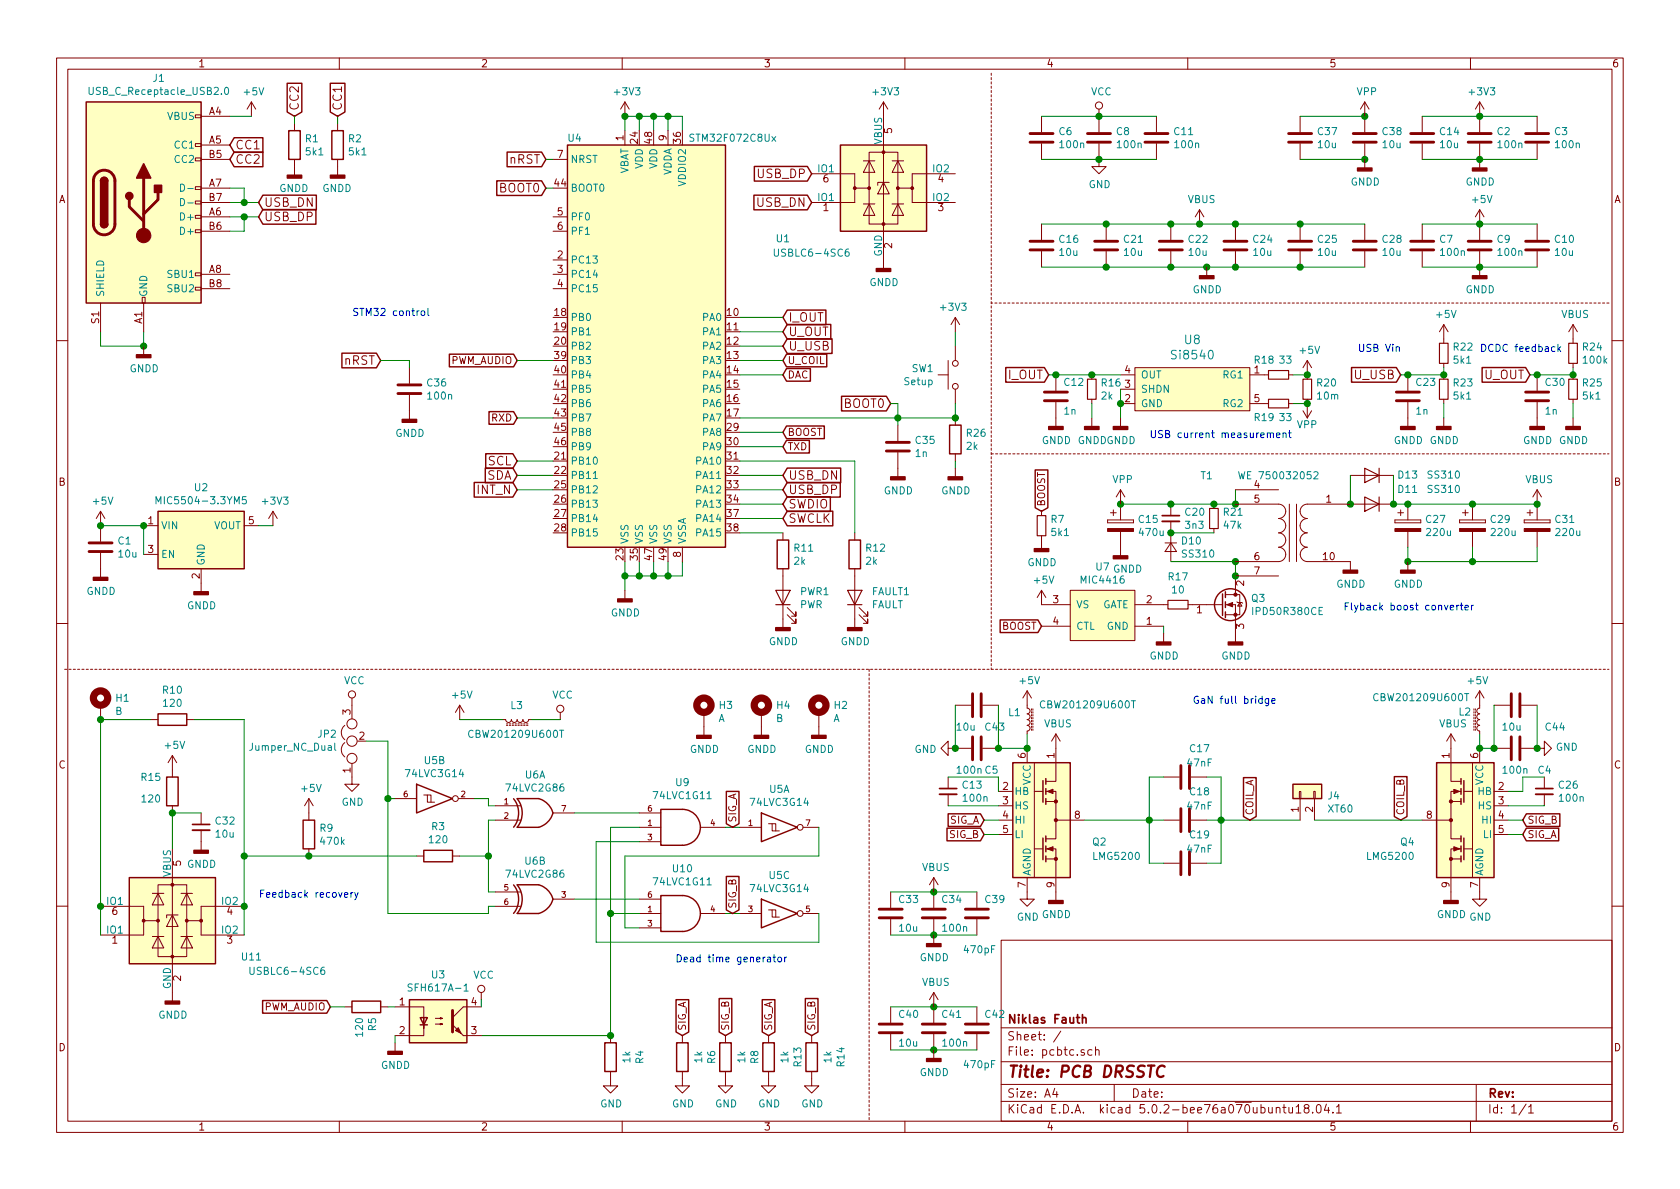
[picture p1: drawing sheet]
<svg xmlns="http://www.w3.org/2000/svg" width="297mm" height="210mm" viewBox="0 0 297 210" stroke-linecap="round" stroke-linejoin="round" font-family="sans-serif">
<defs><g id="words">
<text font-size="2.8" fill="#840000" x="178" y="190.5">Title: PCB DRSSTC</text>
<g font-size="2.1" fill="#840000">
<text x="52.8" y="19.7" transform="rotate(-90 52.8 19.7)">CC2</text>
<text x="60.5" y="19.7" transform="rotate(-90 60.5 19.7)">CC1</text>
<text x="41.6" y="26.4">CC1</text>
<text x="41.6" y="29">CC2</text>
<text x="90.1" y="29">nRST</text>
<text x="88.3" y="34">BOOT0</text>
<text x="134" y="31.5">USB_DP</text>
<text x="46.6" y="36.6">USB_DN</text>
<text x="46.6" y="39.1">USB_DP</text>
<text x="133.9" y="36.6">USB_DN</text>
<text x="139.3" y="59.4">U_OUT</text>
<text x="139.3" y="56.9">I_OUT</text>
<text x="60.9" y="64.5">nRST</text>
<text x="139.3" y="62">U_USB</text>
<text x="178.3" y="67.1">I_OUT</text>
<text x="239.5" y="67.1">U_USB</text>
<text x="262.4" y="67.1">U_OUT</text>
<text x="149.3" y="72.1">BOOT0</text>
<text x="86.3" y="82.3">SCL</text>
<text x="84.4" y="87.4">INT_N</text>
<text x="86.1" y="84.8">SDA</text>
<text x="139.3" y="84.8">USB_DN</text>
<text x="139.3" y="87.4">USB_DP</text>
<text x="139.3" y="89.9">SWDIO</text>
<text x="139.3" y="92.5">SWCLK</text>
<text x="178" y="184">Sheet: /</text>
<text x="178" y="181">Niklas Fauth</text>
<text x="178" y="186.7">File: pcbtc.sch</text>
<text x="178" y="196.9">KiCad E.D.A. kicad 5.0.2-bee76a070ubuntu18.04.1</text>
<text x="178" y="194.1">Size: A4</text>
<text x="200" y="194.1">Date:</text>
<text x="263" y="194.1">Rev:</text>
<text x="263" y="196.9">Id: 1/1</text>
</g>
<g font-size="2.1" fill="#008484">
<text x="207.5" y="63.5">Si8540</text>
<text x="209.5" y="60.9">U8</text>
</g>
<g font-size="1.8" fill="#840000">
<text x="35" y="11.9">1</text>
<text x="85" y="11.9">2</text>
<text x="135" y="11.9">3</text>
<text x="185" y="11.9">4</text>
<text x="235" y="11.9">5</text>
<text x="285" y="11.9">6</text>
<text x="37" y="20.3">A4</text>
<text x="157.7" y="23.6" transform="rotate(-90 157.7 23.6)">5</text>
<text x="37" y="25.4">A5</text>
<text x="37" y="27.9">B5</text>
<text x="98.6" y="27.9">7</text>
<text x="110.2" y="24.9" transform="rotate(-90 110.2 24.9)">1</text>
<text x="112.8" y="25.3" transform="rotate(-90 112.8 25.3)">24</text>
<text x="115.3" y="25.3" transform="rotate(-90 115.3 25.3)">48</text>
<text x="117.9" y="24.9" transform="rotate(-90 117.9 24.9)">9</text>
<text x="120.4" y="25.3" transform="rotate(-90 120.4 25.3)">36</text>
<text x="10.4" y="35.9">A</text>
<text x="37" y="33">A7</text>
<text x="37" y="35.6">B7</text>
<text x="98.1" y="33">44</text>
<text x="145.6" y="32.3">6</text>
<text x="165.9" y="32.3">4</text>
<text x="285.4" y="35.9">A</text>
<text x="37" y="38.1">A6</text>
<text x="37" y="40.6">B6</text>
<text x="98.6" y="38.1">5</text>
<text x="98.6" y="40.6">6</text>
<text x="145.6" y="37.3">1</text>
<text x="165.9" y="37.3">3</text>
<text x="98.6" y="45.7">2</text>
<text x="157.7" y="43.9" transform="rotate(-90 157.7 43.9)">2</text>
<text x="37" y="48.3">A8</text>
<text x="37" y="50.8">B8</text>
<text x="98.6" y="48.3">3</text>
<text x="98.6" y="50.8">4</text>
<text x="17.5" y="57.2" transform="rotate(-90 17.5 57.2)">S1</text>
<text x="25.1" y="57.2" transform="rotate(-90 25.1 57.2)">A1</text>
<text x="98.1" y="55.9">18</text>
<text x="98.1" y="58.4">19</text>
<text x="128.6" y="55.9">10</text>
<text x="128.6" y="58.4">11</text>
<text x="79.7" y="64.4">PWM_AUDIO</text>
<text x="98.1" y="61">20</text>
<text x="98.1" y="63.5">39</text>
<text x="128.6" y="61">12</text>
<text x="128.6" y="63.5">13</text>
<text x="139.2" y="64.4">U_COIL</text>
<text x="98.1" y="66">40</text>
<text x="98.1" y="68.6">41</text>
<text x="98.1" y="71.1">42</text>
<text x="128.6" y="66">14</text>
<text x="128.6" y="68.6">15</text>
<text x="128.6" y="71.1">16</text>
<text x="139.2" y="66.9">DAC</text>
<text x="198.9" y="71.1">2</text>
<text x="198.9" y="68.6">3</text>
<text x="198.9" y="66">4</text>
<text x="221.8" y="66">1</text>
<text x="221.8" y="71.1">5</text>
<text x="86.9" y="74.5">RXD</text>
<text x="98.1" y="73.7">43</text>
<text x="98.1" y="76.2">45</text>
<text x="128.6" y="73.7">17</text>
<text x="128.6" y="76.2">29</text>
<text x="139.2" y="77.1">BOOST</text>
<text x="98.1" y="81.3">21</text>
<text x="98.1" y="83.8">22</text>
<text x="98.1" y="78.7">46</text>
<text x="128.6" y="81.3">31</text>
<text x="128.6" y="83.8">32</text>
<text x="128.6" y="78.7">30</text>
<text x="139.2" y="79.6">TXD</text>
<text x="10.4" y="85.9">B</text>
<text x="98.1" y="86.4">25</text>
<text x="98.1" y="88.9">26</text>
<text x="128.6" y="86.4">33</text>
<text x="128.6" y="88.9">34</text>
<text x="184.8" y="89.6" transform="rotate(-90 184.8 89.6)">BOOST</text>
<text x="221.8" y="86.4">4</text>
<text x="221.8" y="88.9">5</text>
<text x="234.5" y="88.9">1</text>
<text x="285.4" y="85.9">B</text>
<text x="26.2" y="92.7">1</text>
<text x="44" y="92.7">5</text>
<text x="98.1" y="91.4">27</text>
<text x="98.1" y="94">28</text>
<text x="128.6" y="91.4">37</text>
<text x="128.6" y="94">38</text>
<text x="26.2" y="97.8">3</text>
<text x="110.2" y="99" transform="rotate(-90 110.2 99)">23</text>
<text x="112.8" y="99" transform="rotate(-90 112.8 99)">35</text>
<text x="115.3" y="99" transform="rotate(-90 115.3 99)">47</text>
<text x="117.9" y="99" transform="rotate(-90 117.9 99)">49</text>
<text x="120.4" y="98.5" transform="rotate(-90 120.4 98.5)">8</text>
<text x="221.8" y="99.1">6</text>
<text x="221.8" y="101.6">7</text>
<text x="234" y="99.1">10</text>
<text x="35.3" y="102.3" transform="rotate(-90 35.3 102.3)">2</text>
<text x="186.2" y="106.7">3</text>
<text x="202.7" y="106.7">2</text>
<text x="220" y="103.6" transform="rotate(-90 220 103.6)">2</text>
<text x="177.1" y="111.4">BOOST</text>
<text x="186.2" y="110.5">4</text>
<text x="202.7" y="110.5">1</text>
<text x="211.6" y="108.5">1</text>
<text x="220" y="111.2" transform="rotate(-90 220 111.2)">3</text>
<text x="62" y="126.4" transform="rotate(-90 62 126.4)">3</text>
<text x="63.5" y="130.8">2</text>
<text x="10.4" y="135.9">C</text>
<text x="62" y="136.7" transform="rotate(-90 62 136.7)">1</text>
<text x="181.4" y="134.1" transform="rotate(-90 181.4 134.1)">6</text>
<text x="186.4" y="134.1" transform="rotate(-90 186.4 134.1)">1</text>
<text x="256.3" y="134.1" transform="rotate(-90 256.3 134.1)">1</text>
<text x="261.4" y="134.1" transform="rotate(-90 261.4 134.1)">6</text>
<text x="285.4" y="135.9">C</text>
<text x="177.3" y="139.7">2</text>
<text x="177.3" y="142.2">3</text>
<text x="229.6" y="143.6" transform="rotate(-90 229.6 143.6)">1</text>
<text x="232.2" y="143.6" transform="rotate(-90 232.2 143.6)">2</text>
<text x="264.9" y="139.7">2</text>
<text x="264.9" y="142.2">3</text>
<text x="130.2" y="145.5" transform="rotate(-90 130.2 145.5)">SIG_A</text>
<text x="167.9" y="148.2">SIG_B</text>
<text x="167.9" y="145.7">SIG_A</text>
<text x="177.3" y="144.8">4</text>
<text x="177.3" y="147.3">5</text>
<text x="190" y="144.8">8</text>
<text x="221.6" y="144.2" transform="rotate(-90 221.6 144.2)">COIL_A</text>
<text x="248.3" y="144.2" transform="rotate(-90 248.3 144.2)">COIL_B</text>
<text x="252.2" y="144.8">8</text>
<text x="264.9" y="144.8">4</text>
<text x="264.9" y="147.3">5</text>
<text x="270" y="145.7">SIG_B</text>
<text x="270" y="148.2">SIG_A</text>
<text x="32" y="153.1" transform="rotate(-90 32 153.1)">5</text>
<text x="19.8" y="161.8">6</text>
<text x="40.2" y="161.8">4</text>
<text x="130.2" y="160.8" transform="rotate(-90 130.2 160.8)">SIG_B</text>
<text x="181.4" y="156.9" transform="rotate(-90 181.4 156.9)">7</text>
<text x="186.4" y="156.9" transform="rotate(-90 186.4 156.9)">9</text>
<text x="256.3" y="156.9" transform="rotate(-90 256.3 156.9)">9</text>
<text x="261.4" y="156.9" transform="rotate(-90 261.4 156.9)">7</text>
<text x="19.8" y="166.9">1</text>
<text x="40.2" y="166.9">3</text>
<text x="32" y="173.5" transform="rotate(-90 32 173.5)">2</text>
<text x="46.6" y="178.7">PWM_AUDIO</text>
<text x="70.6" y="177.8">1</text>
<text x="83.3" y="177.8">4</text>
<text x="10.4" y="185.9">D</text>
<text x="70.6" y="182.9">2</text>
<text x="83.3" y="182.9">3</text>
<text x="121.3" y="182.3" transform="rotate(-90 121.3 182.3)">SIG_A</text>
<text x="128.9" y="182.3" transform="rotate(-90 128.9 182.3)">SIG_B</text>
<text x="136.5" y="182.3" transform="rotate(-90 136.5 182.3)">SIG_A</text>
<text x="144.1" y="182.3" transform="rotate(-90 144.1 182.3)">SIG_B</text>
<text x="285.4" y="185.9">D</text>
<text x="35" y="199.9">1</text>
<text x="85" y="199.9">2</text>
<text x="135" y="199.9">3</text>
<text x="185" y="199.9">4</text>
<text x="235" y="199.9">5</text>
<text x="285" y="199.9">6</text>
</g>
<g font-size="1.8" fill="#008484">
<text x="16.3" y="16.8">USB_C_Receptacle_USB2.0</text>
<text x="27.1" y="14.5">J1</text>
<text x="43.2" y="16.9">+5V</text>
<text x="108.8" y="16.9">+3V3</text>
<text x="154.5" y="16.9">+3V3</text>
<text x="192.9" y="16.9">VCC</text>
<text x="239.9" y="16.9">VPP</text>
<text x="259.9" y="16.9">+3V3</text>
<text x="29.6" y="21.2">VBUS</text>
<text x="187.3" y="23.9">C6</text>
<text x="197.4" y="23.9">C8</text>
<text x="207.7" y="23.9">C11</text>
<text x="233.1" y="23.9">C37</text>
<text x="244.5" y="23.9">C38</text>
<text x="254.7" y="23.9">C14</text>
<text x="264.7" y="23.9">C2</text>
<text x="274.9" y="23.9">C3</text>
<text x="31" y="26.3">CC1</text>
<text x="31" y="28.8">CC2</text>
<text x="54" y="25.2">R1</text>
<text x="54.2" y="27.5">5k1</text>
<text x="61.6" y="25.2">R2</text>
<text x="61.8" y="27.5">5k1</text>
<text x="100.5" y="25.1">U4</text>
<text x="100.8" y="28.8">NRST</text>
<text x="113.7" y="29.9" transform="rotate(-90 113.7 29.9)">VDD</text>
<text x="116.2" y="29.9" transform="rotate(-90 116.2 29.9)">VDD</text>
<text x="122.4" y="25.1">STM32F072C8Ux</text>
<text x="156" y="25.5" transform="rotate(-90 156 25.5)">VBUS</text>
<text x="187.5" y="26.2">100n</text>
<text x="197.7" y="26.2">100n</text>
<text x="207.8" y="26.2">100n</text>
<text x="233.1" y="26.2">10u</text>
<text x="244.6" y="26.2">10u</text>
<text x="254.7" y="26.2">10u</text>
<text x="265" y="26.2">100n</text>
<text x="275.2" y="26.2">100n</text>
<text x="49.4" y="34">GNDD</text>
<text x="57" y="34">GNDD</text>
<text x="100.8" y="33.9">BOOT0</text>
<text x="111.1" y="31" transform="rotate(-90 111.1 31)">VBAT</text>
<text x="118.7" y="31.2" transform="rotate(-90 118.7 31.2)">VDDA</text>
<text x="121.3" y="32.7" transform="rotate(-90 121.3 32.7)">VDDIO2</text>
<text x="144.6" y="35.6">IO1</text>
<text x="144.6" y="30.5">IO1</text>
<text x="164.9" y="35.6">IO2</text>
<text x="164.9" y="30.5">IO2</text>
<text x="192.5" y="33.3">GND</text>
<text x="210" y="35.9">VBUS</text>
<text x="238.8" y="32.8">GNDD</text>
<text x="259.1" y="32.8">GNDD</text>
<text x="260.4" y="35.9">+5V</text>
<text x="32.2" y="39">D+</text>
<text x="32.2" y="41.5">D+</text>
<text x="100.8" y="39">PF0</text>
<text x="100.8" y="41.5">PF1</text>
<text x="100.8" y="46.6">PC13</text>
<text x="137.3" y="42.8">U1</text>
<text x="137.5" y="45.4">USBLC6-4SC6</text>
<text x="156" y="45.4" transform="rotate(-90 156 45.4)">GND</text>
<text x="187.4" y="42.9">C16</text>
<text x="187.4" y="45.3">10u</text>
<text x="198.8" y="42.9">C21</text>
<text x="198.8" y="45.3">10u</text>
<text x="210.2" y="42.9">C22</text>
<text x="210.3" y="45.3">10u</text>
<text x="221.6" y="42.9">C24</text>
<text x="221.7" y="45.3">10u</text>
<text x="233.1" y="42.9">C25</text>
<text x="233.1" y="45.3">10u</text>
<text x="244.5" y="42.9">C28</text>
<text x="244.6" y="45.3">10u</text>
<text x="254.6" y="42.9">C7</text>
<text x="254.8" y="45.3">100n</text>
<text x="264.7" y="42.9">C9</text>
<text x="265" y="45.3">100n</text>
<text x="275" y="42.9">C10</text>
<text x="275" y="45.3">10u</text>
<text x="18.4" y="52.6" transform="rotate(-90 18.4 52.6)">SHIELD</text>
<text x="26" y="52.6" transform="rotate(-90 26 52.6)">GND</text>
<text x="29.8" y="49.1">SBU1</text>
<text x="29.8" y="51.7">SBU2</text>
<text x="100.8" y="49.1">PC14</text>
<text x="100.8" y="51.7">PC15</text>
<text x="153.7" y="50.6">GNDD</text>
<text x="210.9" y="51.9">GNDD</text>
<text x="259.1" y="51.9">GNDD</text>
<text x="100.8" y="56.8">PB0</text>
<text x="100.8" y="59.3">PB1</text>
<text x="124.3" y="56.8">PA0</text>
<text x="124.3" y="59.3">PA1</text>
<text x="166.4" y="55">+3V3</text>
<text x="254.1" y="56.2">+5V</text>
<text x="276.1" y="56.2">VBUS</text>
<text x="22.9" y="65.8">GNDD</text>
<text x="100.8" y="61.8">PB2</text>
<text x="100.8" y="64.4">PB3</text>
<text x="124.3" y="61.8">PA2</text>
<text x="124.3" y="64.4">PA3</text>
<text x="161.2" y="65.8">SW1</text>
<text x="221.9" y="64.3">R18</text>
<text x="226.3" y="64.3">33</text>
<text x="229.9" y="62.6">+5V</text>
<text x="257" y="62">R22</text>
<text x="257.1" y="64.3">5k1</text>
<text x="279.9" y="62">R24</text>
<text x="280.1" y="64.3">100k</text>
<text x="75.6" y="68.3">C36</text>
<text x="75.8" y="70.7">100n</text>
<text x="100.8" y="66.9">PB4</text>
<text x="100.8" y="69.5">PB5</text>
<text x="124.3" y="66.9">PA4</text>
<text x="124.3" y="69.5">PA5</text>
<text x="160" y="68.1">Setup</text>
<text x="188.2" y="68.2">C12</text>
<text x="194.8" y="70.7">2k</text>
<text x="194.8" y="68.3">R16</text>
<text x="201.7" y="69.5">SHDN</text>
<text x="201.7" y="66.9">OUT</text>
<text x="216.3" y="66.9">RG1</text>
<text x="232.9" y="68.3">R20</text>
<text x="233" y="70.7">10m</text>
<text x="250.5" y="68.2">C23</text>
<text x="257" y="68.3">R23</text>
<text x="257.1" y="70.7">5k1</text>
<text x="273.3" y="68.2">C30</text>
<text x="279.9" y="68.3">R25</text>
<text x="280" y="70.7">5k1</text>
<text x="69.9" y="77.3">GNDD</text>
<text x="100.8" y="72">PB6</text>
<text x="100.8" y="74.5">PB7</text>
<text x="100.8" y="77.1">PB8</text>
<text x="124.3" y="72">PA6</text>
<text x="124.3" y="74.5">PA7</text>
<text x="124.3" y="77.1">PA8</text>
<text x="171" y="77.2">R26</text>
<text x="188.2" y="73.3">1n</text>
<text x="201.7" y="72">GND</text>
<text x="216.3" y="72">RG2</text>
<text x="221.9" y="74.5">R19</text>
<text x="226.3" y="74.5">33</text>
<text x="229.4" y="75.7">VPP</text>
<text x="250.4" y="73.3">1n</text>
<text x="273.3" y="73.3">1n</text>
<text x="100.8" y="82.2">PB10</text>
<text x="100.8" y="79.6">PB9</text>
<text x="123.3" y="82.2">PA10</text>
<text x="124.3" y="79.6">PA9</text>
<text x="161.9" y="80.8">1n</text>
<text x="162" y="78.5">C35</text>
<text x="170.9" y="79.5">2k</text>
<text x="184.2" y="78.5">GNDD GNDDGNDD</text>
<text x="246.4" y="78.5">GNDD GNDD</text>
<text x="269.3" y="78.5">GNDD GNDD</text>
<text x="16.6" y="89.2">+5V</text>
<text x="28.6" y="89.2">MIC5504-3.3YM5</text>
<text x="34.4" y="86.9">U2</text>
<text x="46.6" y="89.2">+3V3</text>
<text x="100.8" y="84.7">PB11</text>
<text x="100.8" y="87.2">PB12</text>
<text x="100.8" y="89.8">PB13</text>
<text x="123.3" y="84.7">PA11</text>
<text x="123.3" y="87.2">PA12</text>
<text x="123.3" y="89.8">PA13</text>
<text x="156.3" y="87.4">GNDD</text>
<text x="166.4" y="87.4">GNDD</text>
<text x="196.7" y="85.4">VPP</text>
<text x="212.3" y="84.8">T1</text>
<text x="220" y="84.8">WE 750032052</text>
<text x="247.3" y="87.2">D11</text>
<text x="247.3" y="84.6">D13</text>
<text x="252.6" y="87.2">SS310</text>
<text x="252.6" y="84.6">SS310</text>
<text x="269.7" y="85.4">VBUS</text>
<text x="28.4" y="93.6">VIN</text>
<text x="37.8" y="93.6">VOUT</text>
<text x="100.8" y="92.3">PB14</text>
<text x="100.8" y="94.9">PB15</text>
<text x="123.3" y="92.3">PA14</text>
<text x="123.3" y="94.9">PA15</text>
<text x="185.9" y="92.5">R7</text>
<text x="186" y="94.8">5k1</text>
<text x="201.4" y="92.5">C15</text>
<text x="201.6" y="94.8">470u</text>
<text x="209.6" y="91.2">C20</text>
<text x="209.7" y="93.5">3n3</text>
<text x="216.4" y="91.2">R21</text>
<text x="216.5" y="93.5">47k</text>
<text x="252.2" y="92.5">C27</text>
<text x="252.4" y="94.8">220u</text>
<text x="263.6" y="92.5">C29</text>
<text x="263.8" y="94.8">220u</text>
<text x="275.1" y="92.5">C31</text>
<text x="275.2" y="94.8">220u</text>
<text x="20.9" y="96.3">C1</text>
<text x="21" y="98.6">10u</text>
<text x="28.4" y="98.7">EN</text>
<text x="36.2" y="100.1" transform="rotate(-90 36.2 100.1)">GND</text>
<text x="111.1" y="96.3" transform="rotate(-90 111.1 96.3)">VSS</text>
<text x="113.7" y="96.3" transform="rotate(-90 113.7 96.3)">VSS</text>
<text x="116.2" y="96.3" transform="rotate(-90 116.2 96.3)">VSS</text>
<text x="118.7" y="96.3" transform="rotate(-90 118.7 96.3)">VSS</text>
<text x="121.3" y="96.3" transform="rotate(-90 121.3 96.3)">VSSA</text>
<text x="140.4" y="99.9">2k</text>
<text x="140.5" y="97.6">R11</text>
<text x="153.1" y="99.9">2k</text>
<text x="153.2" y="97.6">R12</text>
<text x="181.7" y="100.1">GNDD</text>
<text x="193.8" y="100.9">U7 GNDD</text>
<text x="209" y="96.3">D10</text>
<text x="209.2" y="98.6">SS310</text>
<text x="15.3" y="105.2">GNDD</text>
<text x="33.1" y="107.7">GNDD</text>
<text x="141.4" y="107.6">PWR</text>
<text x="141.5" y="105.3">PWR1</text>
<text x="154" y="107.6">FAULT</text>
<text x="154.2" y="105.3">FAULT1</text>
<text x="182.9" y="103.2">+5V</text>
<text x="190.2" y="107.6">VS</text>
<text x="191.4" y="103.2">MIC4416</text>
<text x="194.7" y="107.6">GATE</text>
<text x="206.7" y="102.6">R17</text>
<text x="207.3" y="104.9">10</text>
<text x="221.3" y="106.4">Q3</text>
<text x="236.3" y="103.9">GNDD</text>
<text x="246.4" y="103.9">GNDD</text>
<text x="108" y="109">GNDD</text>
<text x="190.2" y="111.4">CTL</text>
<text x="195.7" y="111.4">GND</text>
<text x="221.8" y="108.8">IPD50R380CE</text>
<text x="135.9" y="114.1">GNDD</text>
<text x="148.6" y="114.1">GNDD</text>
<text x="203.3" y="116.6">GNDD</text>
<text x="216" y="116.6">GNDD</text>
<text x="20.5" y="124.1">H1</text>
<text x="28.9" y="122.7">R10</text>
<text x="29" y="125">120</text>
<text x="60.8" y="121">VCC</text>
<text x="80.1" y="123.5">+5V</text>
<text x="90.3" y="125.4">L3</text>
<text x="97.6" y="123.5">VCC</text>
<text x="127.2" y="125.4">H3</text>
<text x="137.4" y="125.4">H4</text>
<text x="147.5" y="125.4">H2</text>
<text x="180.4" y="121">+5V</text>
<text x="184.8" y="125.3">CBW201209U600T</text>
<text x="243.8" y="124">CBW201209U600T</text>
<text x="259.6" y="121">+5V</text>
<text x="20.4" y="126.4">B</text>
<text x="56.3" y="130.4">JP2</text>
<text x="83.7" y="130.5">CBW201209U600T</text>
<text x="127" y="127.7">A</text>
<text x="137.2" y="127.7">B</text>
<text x="147.3" y="127.7">A</text>
<text x="169.2" y="129.2">10u</text>
<text x="174.3" y="129.2">C43</text>
<text x="178.4" y="126.6">L1</text>
<text x="184.6" y="128.6">VBUS</text>
<text x="254.5" y="128.6">VBUS</text>
<text x="258" y="126.5">L2</text>
<text x="265.8" y="129.2">10u</text>
<text x="273.3" y="129.2">C44</text>
<text x="29.3" y="132.4">+5V</text>
<text x="44.4" y="132.8">Jumper_NC_Dual</text>
<text x="71.9" y="137.4">74LVC3G14</text>
<text x="75.1" y="135.1">U5B</text>
<text x="92.9" y="137.7">U6A</text>
<text x="122" y="133.1">GNDD</text>
<text x="132.1" y="133.1">GNDD</text>
<text x="142.3" y="133.1">GNDD</text>
<text x="161.7" y="133.1">GND</text>
<text x="169.4" y="136.8">100n C5</text>
<text x="210" y="135.6">47nF</text>
<text x="210.5" y="133">C17</text>
<text x="265.9" y="136.8">100n</text>
<text x="272" y="136.8">C4</text>
<text x="275.1" y="132.8">GND</text>
<text x="25" y="138.1">R15</text>
<text x="25.2" y="141.9">120</text>
<text x="53.4" y="140">+5V</text>
<text x="60.4" y="142.5">GND</text>
<text x="89.7" y="140">74LVC2G86</text>
<text x="115.7" y="141.3">74LVC1G11</text>
<text x="119.5" y="139">U9</text>
<text x="132.9" y="142.5">74LVC3G14</text>
<text x="136" y="140.2">U5A</text>
<text x="170.3" y="139.5">C13</text>
<text x="170.4" y="141.8">100n</text>
<text x="179.3" y="140.6">HB</text>
<text x="179.3" y="143.1">HS</text>
<text x="182.2" y="138.9" transform="rotate(-90 182.2 138.9)">VCC</text>
<text x="210" y="143.2">47nF</text>
<text x="210.5" y="140.6">C18</text>
<text x="234.8" y="141.4">J4</text>
<text x="234.9" y="143.7">XT60</text>
<text x="261.3" y="140.6">HB</text>
<text x="261.4" y="143.1">HS</text>
<text x="262.3" y="138.9" transform="rotate(-90 262.3 138.9)">VCC</text>
<text x="275.7" y="139.5">C26</text>
<text x="275.8" y="141.8">100n</text>
<text x="38.2" y="145.8">C32</text>
<text x="38.2" y="148.1">10u</text>
<text x="56.6" y="147.1">R9</text>
<text x="56.8" y="149.4">470k</text>
<text x="76" y="149.1">120</text>
<text x="76.4" y="146.8">R3</text>
<text x="179.3" y="145.7">HI</text>
<text x="179.3" y="148.2">LI</text>
<text x="193.2" y="149.5">Q2</text>
<text x="210.5" y="148.3">C19</text>
<text x="247.7" y="149.5">Q4</text>
<text x="262.1" y="145.7">HI</text>
<text x="262.3" y="148.2">LI</text>
<text x="30.2" y="155.1" transform="rotate(-90 30.2 155.1)">VBUS</text>
<text x="33.1" y="153.5">GNDD</text>
<text x="89.7" y="155.2">74LVC2G86</text>
<text x="92.9" y="152.9">U6B</text>
<text x="119" y="154.2">U10</text>
<text x="136" y="155.4">U5C</text>
<text x="163" y="154">VBUS</text>
<text x="182.2" y="154.9" transform="rotate(-90 182.2 154.9)">AGND</text>
<text x="193.5" y="152.1">LMG5200</text>
<text x="210" y="150.8">47nF</text>
<text x="241.9" y="152.1">LMG5200</text>
<text x="262.3" y="154.9" transform="rotate(-90 262.3 154.9)">AGND</text>
<text x="18.9" y="160">IO1</text>
<text x="39.2" y="160">IO2</text>
<text x="115.7" y="156.6">74LVC1G11</text>
<text x="132.9" y="157.8">74LVC3G14</text>
<text x="159" y="159.7">C33</text>
<text x="166.6" y="159.7">C34</text>
<text x="174.3" y="159.7">C39</text>
<text x="18.9" y="165.1">IO1</text>
<text x="39.2" y="165.1">IO2</text>
<text x="159.1" y="164.8">10u</text>
<text x="166.8" y="164.8">100n</text>
<text x="179.8" y="162.8">GND</text>
<text x="184.2" y="162.4">GNDD</text>
<text x="254.1" y="162.4">GNDD</text>
<text x="259.8" y="162.8">GND</text>
<text x="42.8" y="169.8">U11</text>
<text x="44.8" y="172.4">USBLC6-4SC6</text>
<text x="76.4" y="173">U3</text>
<text x="83.7" y="173.1">VCC</text>
<text x="162.6" y="170">GNDD</text>
<text x="170.6" y="168.6">470pF</text>
<text x="30.2" y="174.9" transform="rotate(-90 30.2 174.9)">GND</text>
<text x="72.8" y="175.3">SFH617A-1</text>
<text x="163" y="174.3">VBUS</text>
<text x="28" y="180.1">GNDD</text>
<text x="64.2" y="183.2" transform="rotate(-90 64.2 183.2)">120</text>
<text x="66.5" y="182.3" transform="rotate(-90 66.5 182.3)">R5</text>
<text x="159" y="180">C40</text>
<text x="159.1" y="185.1">10u</text>
<text x="166.6" y="180">C41</text>
<text x="166.8" y="185.1">100n</text>
<text x="174.3" y="180">C42</text>
<text x="67.4" y="189">GNDD</text>
<text x="111.5" y="187.9" transform="rotate(-90 111.5 187.9)">1k</text>
<text x="113.8" y="188.1" transform="rotate(-90 113.8 188.1)">R4</text>
<text x="124.2" y="187.9" transform="rotate(-90 124.2 187.9)">1k</text>
<text x="126.5" y="188.1" transform="rotate(-90 126.5 188.1)">R6</text>
<text x="131.8" y="187.9" transform="rotate(-90 131.8 187.9)">1k</text>
<text x="134.1" y="188.1" transform="rotate(-90 134.1 188.1)">R8</text>
<text x="139.4" y="187.9" transform="rotate(-90 139.4 187.9)">1k</text>
<text x="141.7" y="188.6" transform="rotate(-90 141.7 188.6)">R13</text>
<text x="147" y="187.9" transform="rotate(-90 147 187.9)">1k</text>
<text x="149.3" y="188.6" transform="rotate(-90 149.3 188.6)">R14</text>
<text x="162.6" y="190.3">GNDD</text>
<text x="170.6" y="188.9">470pF</text>
<text x="106.1" y="195.8">GND</text>
<text x="118.8" y="195.8">GND</text>
<text x="126.4" y="195.8">GND</text>
<text x="134.1" y="195.8">GND</text>
<text x="141.7" y="195.8">GND</text>
</g>
<g font-size="1.8" fill="#0000c2">
<text x="62.2" y="55.9">STM32 control</text>
<text x="240" y="62.2">USB Vin</text>
<text x="261.6" y="62.2">DCDC feedback</text>
<text x="203.2" y="77.5">USB current measurement</text>
<text x="237.5" y="107.9">Flyback boost converter</text>
<text x="210.8" y="124.5">GaN full bridge</text>
<text x="45.7" y="158.7">Feedback recovery</text>
<text x="119.4" y="170.2">Dead time generator</text>
</g>
<g font-size="1.4" fill="#840000">
<text x="71.4" y="141">6</text>
<text x="81.5" y="141">2</text>
<text x="89.2" y="142.2">1</text>
<text x="99.3" y="143.5">7</text>
<text x="114.6" y="143.5">6</text>
<text x="89.2" y="144.8">2</text>
<text x="114.6" y="146">1</text>
<text x="114.6" y="148.6">3</text>
<text x="125.7" y="146">4</text>
<text x="132.3" y="146">1</text>
<text x="142.5" y="146">7</text>
<text x="89.2" y="157.5">5</text>
<text x="89.2" y="160">6</text>
<text x="99.3" y="158.7">3</text>
<text x="114.6" y="161.3">1</text>
<text x="114.6" y="158.7">6</text>
<text x="125.7" y="161.3">4</text>
<text x="132.3" y="161.3">3</text>
<text x="142.5" y="161.3">5</text>
<text x="114.6" y="163.8">3</text>
</g>
</g></defs>
<g fill="none" stroke="#840000" stroke-width=".18">
<path d="M10 10.3h277v189.9h-277zM12 12.2h273v186.1h-273zM44.4 18l-.7 1.3M44.4 18v2.6M44.4 18l.8 1.3M60 10.3v1.9M110 10.3v1.9M110.5 18l-.8 1.3M110.5 18v2.6M110.5 18l.8 1.3M156.2 18v29.5M156.2 18l-.8 1.3"/>
<path d="M156.2 18l.8 1.3M160 10.3v1.9M194.3 19.3v4.1M210 10.3v1.9M241.3 18v5.4M241.3 18l-.8 1.3M241.3 18l.8 1.3M260 10.3v1.9M261.6 18v5.4M261.6 18l-.7 1.3M261.6 18l.8 1.3M34.5 38.1h1.1v.5h-1.1z"/>
<path d="M34.5 35.6h1.1v.5h-1.1zM34.5 33h1.1v.5h-1.1zM34.5 27.9h1.1v.5h-1.1zM34.5 25.4h1.1v.5h-1.1zM34.5 20.3h1.1v.5h-1.1zM35.6 35.8h5M35.6 28.2h5M35.6 38.3h5M35.6 20.6h5M35.6 25.6h5M35.6 33.3h5M52.1 21.8v1.3"/>
<path d="M52.1 28.2v2.8M59.7 21.8v1.3M59.7 28.2v2.8M97.8 28.2h2.5M97.8 38.3h2.5M110.5 23.1v2.5M118.1 23.1v2.5M143.5 30.7h7.6v2.6h2.6M151.1 33.3v2.5h-7.6M152.7 36.1h2M152.7 28.4h2M153.7 26.9h5v12.7h-5z"/>
<path d="M153.7 36.1l1 2h-2zM153.7 28.4l1 2.1h-2zM156.2 32.3l1 2h-2zM157.2 32.3h-2v.5M157.7 36.1h2.1M157.7 28.4h2.1M158.7 36.1l1.1 2h-2.1zM158.7 28.4l1.1 2.1h-2.1zM161.3 33.3v2.5h7.6M168.9 30.7h-7.6v2.6h-2.6M184.1 20.6v2.8M184.1 25.4v2.8"/>
<path d="M184.1 39.6v2.8M194.3 25.4v4.1h1.3l-1.3 1.2-1.3-1.2h1.3M195.6 39.6v2.8M204.5 20.6v2.8M204.5 25.4v2.8M207 39.6v2.8M212.1 37.1l-.8 1.2M212.1 37.1v2.5M212.1 37.1l.8 1.2M218.4 39.6v2.8M229.9 20.6v2.8M229.9 25.4v2.8"/>
<path d="M229.9 39.6v2.8M241.3 25.4v4.3M241.3 39.6v2.8M251.5 20.6v2.8M251.5 25.4v2.8M251.5 39.6v2.8M261.6 25.4v4.3M261.6 37.1v5.3M261.6 37.1l-.7 1.2M261.6 37.1l.8 1.2M271.8 20.6v2.8M271.8 25.4v2.8"/>
<path d="M271.8 39.6v2.8M17.8 53.6v5.1M25.1 52.6h.6v1h-.6zM25.4 53.6v5.1M34.5 50.8h1.1v.5h-1.1zM34.5 48.3h1.1v.5h-1.1zM34.5 40.6h1.1v.5h-1.1zM35.6 48.5h5M35.6 51h5M35.6 40.9h5M97.8 46h2.5M97.8 48.5h2.5"/>
<path d="M97.8 51h2.5M97.8 40.9h2.5M168.9 56.1v2.6M168.9 56.1l.8 1.3M168.9 56.1l-.8 1.3M184.1 44.4v2.8M195.6 44.4v2.8M207 44.4v2.8M213.4 47.2v1.6M218.4 44.4v2.8M229.9 44.4v2.8M241.3 44.4v2.8"/>
<path d="M251.5 44.4v2.8M255.3 57.4v3.3M255.3 57.4l-.8 1.3M255.3 57.4l.7 1.3M261.6 44.4v4.4M271.8 44.4v2.8M278.1 57.4v3.3M278.1 57.4l-.7 1.3M278.1 57.4l.8 1.3M10 60.2h2M25.4 61.2v1.5M72.4 65v2.8"/>
<path d="M72.4 69.8v4.4M158.7 75.2v2.8M165.9 66.3h1.7M167.6 63.7v5.1M168.9 61.2v2.5M168.9 68.8v2.6M168.9 73.9v1.3M186.7 66.3v2.8M186.7 71.1v4.3M193 66.3v.8M193 70.6v.8M193 73.9v1.5"/>
<path d="M198.1 73.9v1.5M198.1 66.3h2.6M198.1 71.4h2.6M198.1 68.8h2.6M200.7 65h20.3v7.6h-20.3zM221 66.3h3.3M221 71.4h3.3M227.8 66.3h.8M227.8 71.4h.8M230.4 72.6l.7 1.3M231.1 63.7v3.4M231.1 70.6v3.3"/>
<path d="M231.1 63.7l-.7 1.3M231.1 63.7l.8 1.3M231.9 72.6l-.8 1.3M248.9 66.3v2.8M248.9 71.1v4.3M255.3 64.3v.7M255.3 66.3v.8M255.3 70.6v.8M255.3 73.9v1.5M271.8 66.3v2.8M271.8 71.1v4.3M278.1 64.3v.7"/>
<path d="M278.1 66.3v.8M278.1 70.6v.8M278.1 73.9v1.5M285 60.2h2M17.8 90.4v5.4M17.8 97.8v4.3M17.8 90.4l-.8 1.3M17.8 90.4l.7 1.3M25.4 93h2.5M25.4 98h2.5M43.2 93h2.5M48.3 90.4l-.8 1.3"/>
<path d="M48.3 90.4v2.6M48.3 90.4l.7 1.3M120.6 96.8v2.5M138.4 94.2v1.3M151.1 94.2v1.3M158.7 80v4.3M168.9 80.3v1.2M168.9 82.8v1.5M184.1 90.4v.8M184.1 94.7v2.3M195.8 91.9v.6zM195.8 92.5h4.6z"/>
<path d="M195.8 91.9h4.6zM196.3 90.7h1.1M196.8 90.2v1M198.1 86.6v5.3M198.1 94v4.3M198.1 86.6l-.7 1.3M198.1 86.6l.8 1.3M200.4 91.9v.6zM206 96h2M207 96l1 1.5h-2zM207 89.1v2.1M207 92.2v7.1"/>
<path d="M214.6 89.1v.8M214.6 93.5v.7M218.4 89.1h7.7a1.27 1.27 0 0 1 1.2 1.3 1.27 1.27 0 0 1-1.2 1.3 1.27 1.27 0 0 1 1.2 1.3 1.27 1.27 0 0 1-1.2 1.2 1.27 1.27 0 0 1 1.2 1.3 1.27 1.27 0 0 1-1.2 1.3 1.27 1.27 0 0 1 1.2 1.2 1.27 1.27 0 0 1-1.2 1.3h-7.7M218.4 86.6h7.7M228 89.1v10.2M229.2 89.1v10.2M238.8 84.1h7.6M246.4 89.1h-15.3a1.27 1.27 0 0 0-1.2 1.3 1.27 1.27 0 0 0 1.2 1.3 1.27 1.27 0 0 0-1.2 1.3 1.27 1.27 0 0 0 1.2 1.2 1.27 1.27 0 0 0-1.2 1.3 1.27 1.27 0 0 0 1.2 1.3 1.27 1.27 0 0 0-1.2 1.2 1.27 1.27 0 0 0 1.2 1.3h7.7v1.5M246.6 91.9v.6zM246.6 92.5h4.6zM246.6 91.9h4.6zM247.1 90.7h1.1"/>
<path d="M247.6 90.2v1M248.9 89.1v2.8M248.9 94v2.8M248.9 99.3v1.5M251.2 91.9v.6zM258.1 91.9v.6zM258.1 92.5h4.5zM258.1 91.9h4.5zM258.6 90.7h1M259.1 90.2v1M260.3 89.1v2.8M260.3 94v2.8"/>
<path d="M262.6 91.9v.6zM269.5 91.9v.6zM269.5 92.5h4.6zM269.5 91.9h4.6zM270 90.7h1M270.5 90.2v1M271.8 86.6v5.3M271.8 94v2.8M271.8 86.6l-.8 1.3M271.8 86.6l.7 1.3M274.1 91.9v.6zM10 110.3h2"/>
<path d="M35.6 100.6v4M110.5 104.4v1.5M138.4 100.6v10.4M139.2 108.7l1.5 1.5v-.7v.7h-.7M139.2 107.4l1.5 1.6v-.8v.8h-.7M151.1 100.6v10.4M151.9 108.7l1.5 1.5v-.7v.7h-.7M151.9 107.4l1.5 1.6v-.8v.8h-.7M184.1 104.4v2.5h5.1M184.1 110.7h5.1M184.1 104.4l-.7 1.3M184.1 104.4l.8 1.3"/>
<path d="M189.2 104.4h11.5v8.9h-11.5zM200.7 106.9h5.8M200.7 110.7h5M205.7 112v1.5M210.1 106.9h6.1M216.7 106.9h1.7v6.6M216.7 105.2h1.7M218.4 105.2h.8v3.5h-2.5M218.7 106.4l.1 .1h.8l.1 .2M219.2 106.5l.4 .7h-.8zM226.1 101.8h-7.7v3.4M285 110.3h2"/>
<path d="M17.8 124.7v2.5M26.7 127.2h1.2M30.5 133.6l-.8 1.3M30.5 133.6v3.8M30.5 133.6l.7 1.3M33 127.2h1.3M61 131.3a1.63 1.63 0 0 0 0 2.6M61 128.3a1.63 1.63 0 0 0 0 2.5M62.2 135v3.7h1.3l-1.3 1.2-1.2-1.2h1.2M62.2 123.4v3.7M81.3 124.7l-.8 1.3M81.3 124.7v2.5"/>
<path d="M81.3 124.7l.7 1.3M88.9 127.2h.5l.1 .4 .3 .2 .4-.1 .2-.5 .1 .4 .4 .2 .3-.1 .2-.5 .1 .4 .4 .2 .4-.1 .2-.5 .1 .4 .3 .2 .4-.1 .2-.5h.5M89.5 128h.3M89.5 128.3h.3M90 128h.3M90 128.3h.3M90.6 128h.2M90.6 128.3h.2M91.1 128h.2M91.1 128.3h.2M91.6 128h.2M91.6 128.3h.2"/>
<path d="M92.1 128h.2M92.1 128.3h.2M92.6 128h.2M92.6 128.3h.2M93.1 128h.2M93.1 128.3h.2M99.1 126v1.2M124.5 126v4M134.6 126v4M144.8 126v4M167.6 132.3v-1.2l-1.2 1.2 1.2 1.3v-1.3h4.1M167.6 137.4v2"/>
<path d="M168.9 124.7h2.8M173.7 132.3h2.8M173.7 124.7h2.8M176.5 139.9h2.6M181.6 122.2v3l.3 .1 .2 .3-.1 .5-.4 .1 .3 .2 .2 .2-.1 .5-.4 .1 .3 .2 .2 .3-.1 .4-.4 .2 .3 .1 .2 .3-.1 .4-.4 .2v.5M181.6 132.3v2.6M181.6 122.2l-.8 1.2M181.6 122.2l.8 1.2M182.4 125.3v.3M182.4 125.9v.2M182.4 126.4v.2M182.4 126.9v.2"/>
<path d="M182.4 127.4v.2M182.4 127.9v.2M182.4 128.4v.2M182.4 128.9v.3M182.6 125.3v.3M182.6 125.9v.2M182.6 126.4v.2M182.6 126.9v.2M182.6 127.4v.2M182.6 127.9v.2M182.6 128.4v.2M182.6 128.9v.3"/>
<path d="M182.9 139.9h1.5M182.9 134.9v20.3M184.9 139.9h1.8v8.4h-1.8M186.7 129.8v8.4h-1.8M186.7 129.8l-.8 1.3M186.7 129.8l.8 1.3M205.7 137.4h2.8M210.6 137.4h2.8M229.7 139.9h.3v1.3h-.3zM232.3 139.9h.2v1.3h-.2zM256.5 129.8v8.4h1.8M256.5 129.8l-.7 1.3"/>
<path d="M256.5 129.8l.8 1.3M258.3 139.9h-1.8v8.4h1.8M258.8 139.9h1.5M260.3 134.9v20.3M260.6 125.3v.3M260.6 125.9v.2M260.6 126.4v.2M260.6 126.9v.2M260.6 127.4v.2M260.6 127.9v.2M260.6 128.4v.2M260.6 128.9v.3"/>
<path d="M260.9 125.3v.3M260.9 125.9v.2M260.9 126.4v.2M260.9 126.9v.2M260.9 127.4v.2M260.9 127.9v.2M260.9 128.4v.2M260.9 128.9v.3M261.6 122.2v3l-.3 .1-.2 .3 .1 .4 .4 .2-.3 .1-.2 .4 .1 .3 .4 .2-.3 .1-.2 .4 .1 .4 .4 .2-.3 .1-.2 .3 .1 .4 .4 .2v.5M261.6 132.3v2.6M261.6 122.2l.8 1.2M261.6 122.2l-.7 1.2"/>
<path d="M264.2 139.9h2.5M264.2 132.3h2.8M264.2 124.7h2.8M269 132.3h4v-1.2l1.3 1.2-1.3 1.3v-1.3M269 124.7h2.8M273 137.4v2M26.9 158h2.1M27.9 156.5h5.1v12.7h-5.1zM27.9 158l1.1 2h-2.1zM30.5 142.5v1.3M30.5 150.1v26.9M32 158h2"/>
<path d="M33 158l1 2h-2zM35.6 143.8v2M35.6 146.8v3.6M54.6 141.2v3.8M54.6 150.1v1.3M54.6 141.2l-.8 1.3M54.6 141.2l.8 1.3M69.8 141.2h3.9M73.7 151.4h1.2M74.9 140.6h.7v1.3h1.2M75.6 140.6h.6v1.3M80 151.4h1.3"/>
<path d="M81 141.2h2.8M87.6 145h4.5M87.6 142.5h4.5M87.6 157.7h4.5M97.8 159h3.8M97.8 143.8h3.8M113 159h3.8M113 143.8h3.8M113 146.3h3.8M113 148.8h3.8M123.8 146.3h4.5M130.8 146.3h3.8"/>
<path d="M135.9 145.7h.6v1.2h1.3M136.5 145.7h.7v1.2M142 146.3h2.8M157.5 157.7v2.8M165.1 155.2v5.3M165.1 155.2l-.8 1.3M165.1 155.2l.8 1.3M167.6 140.5v2M172.7 157.7v2.8M176.5 145h2.6M176.5 142.5h2.6M176.5 147.6h2.6"/>
<path d="M181.6 155.2v3.8h1.3l-1.3 1.3-1.3-1.3h1.3M182.9 150.1h1.5M184.9 150.1h1.8v9.2M184.9 151.9h1.8M184.9 141.7h1.8M186.7 145h5.1M205.7 145h2.8M205.7 152.6h2.8M210.6 145h2.8M210.6 152.6h2.8M229.9 141.2v3.8M232.4 141.2v3.8"/>
<path d="M251.5 145h5M256.5 151.9h1.8M256.5 141.7h1.8M258.3 150.1h-1.8v9.2M258.8 150.1h1.5M261.6 155.2v3.8h1.3l-1.3 1.3-1.3-1.3h1.3M264.2 145h2.5M264.2 142.5h2.5M264.2 147.6h2.5M273 140.5v2M10 160.2h2M17.8 160.3h7.6v2.5h2.5"/>
<path d="M25.4 162.8v2.5h-7.6M26.9 165.6h2.1M27.9 165.6l1.1 2h-2.1zM30.5 161.8l1 2h-2zM31.5 161.8h-2v.5M32 165.6h2M33 165.6l1 2h-2zM35.6 162.8v2.5h7.6M43.2 160.3h-7.6v2.5h-2.6M61 178h1.2M67.3 178h1.3M69.8 178h5.1v3.9v-1.9"/>
<path d="M85.1 178h-3.2l-1.9 2M85.1 175.5v1.3M87.6 160.3h4.5M113 161.5h3.8M113 164.1h3.8M123.8 161.5h4.5M130.8 161.5h3.8M135.9 160.9h.6v1.3h1.3M136.5 160.9h.7v1.3M142 161.5h2.8M157.5 162.6v2.7M157.5 178v2.8"/>
<path d="M165.1 162.6v4.3M165.1 175.5v5.3M165.1 175.5l-.8 1.3M165.1 175.5l.8 1.3M172.7 162.6v2.7M172.7 178v2.8M177 166.3h108v32h-108zM285 160.2h2M60 198.3v1.9M69.8 184.4v1.5M74.9 181.2v1.9h-5.1M77 181.1h1.2l-.3 .1v-.2l.3 .1"/>
<path d="M77 180.1h1.2l-.3 .1v-.2l.3 .1M81.9 183.1h3.2M107.9 189.5v2.5h1.3l-1.3 1.3-1.2-1.3h1.2M107.9 183.1v1.3M110 198.3v1.9M120.6 189.5v2.5h1.3l-1.3 1.3-1.2-1.3h1.2M120.6 183.1v1.3M128.3 189.5v2.5h1.2l-1.2 1.3-1.3-1.3h1.3M128.3 183.1v1.3M135.9 189.5v2.5h1.3l-1.3 1.3-1.3-1.3h1.3M135.9 183.1v1.3M143.5 189.5v2.5h1.3l-1.3 1.3-1.3-1.3h1.3"/>
<path d="M143.5 183.1v1.3M157.5 182.9v2.8M160 198.3v1.9M165.1 182.9v4.3M172.7 182.9v2.8M177 194.8h108M177 191.8h108M177 187.8h108M177 181.8h108M186.5 192.5l-.4 1h1M186.8 193v1M187.6 182.3l-1.3 2"/>
<path d="M193.1 185.7l-.5-.1-.3 .3 .1 .6 .2 .1 .5-.1M193.7 185.7l.2-.1 .4 .1v.9M193.7 185.1v1.5M197 191.8v3M210 198.3v1.9M226.8 195.8h.6M227 195.3v1.3l.4 .2M227.9 195.8v.9l.4 .1 .2-.1M228.5 195.8v1M229.2 195.8l.4-.5v1.5M229.2 196.8h.8M230.9 196l-.2-.2-.1-.2 .3-.3h.3l.2 .3v.2l-.7 .2a.48 .48 0 0 0 0 .7l.2 .1 .5-.1a.48 .48 0 0 0-.2-.7"/>
<path d="M232.1 196.7v.1M232.9 195.5l.3-.2a.94 .94 0 0 1 0 1.5l-.4-.3-.1-.6zM234.5 195.2l-.3 1.1h.9M234.9 195.8v1M235.7 196.7v.1M236.3 195.8l.4-.5v1.5M236.3 196.8h.9M260 198.3v1.9M261 191.8v6.5M269.8 195.2l-1.2 2M270.3 195.8l.4-.5v1.5M270.3 196.8h.8"/>
<circle cx="194.3" cy="18.7" r=".63"/>
<circle cx="168.9" cy="64.3" r=".51"/>
<circle cx="168.9" cy="68.3" r=".51"/>
<circle cx="62.2" cy="131.1" r=".91"/>
<circle cx="62.2" cy="128" r=".89"/>
<circle cx="62.2" cy="134.1" r=".89"/>
<circle cx="62.2" cy="122.8" r=".63"/>
<circle cx="99.1" cy="125.3" r=".63"/>
<circle cx="80.5" cy="141.2" r=".51"/>
<circle cx="141.5" cy="146.3" r=".51"/>
<circle cx="85.1" cy="174.9" r=".63"/>
<circle cx="141.5" cy="161.5" r=".51"/>
</g>
<path d="M205.9 188.6a.89 .89 0 0 0-1 0 .89 .89 0 0 0-.4 1 .71 .71 0 0 0 .4 .8 .71 .71 0 0 0 .8-.1" fill="none" stroke="#840000" stroke-width=".41"/>
<path d="M205.5 91.2h3M166.1 139.4h3.1M271.5 139.4h3.1M34 145.8h3.1M191.4 179.4v1.5M191.4 180.1l.2-.2 .4 .1v.9" fill="none" stroke="#840000" stroke-width=".3"/>
<g fill="#ffffc2" stroke="#ffffc2" stroke-width=".18">
<path d="M179.1 134.9h10.1v20.3h-10.1z"/>
<path d="M254 134.9h10.2v20.3h-10.2z"/>
<path d="M189.2 104.4h11.5v8.9h-11.5z"/>
<path d="M148.6 25.6h15.2v15.3h-15.2z"/>
<path d="M200.7 65h20.3v7.6h-20.3z"/>
<path d="M100.3 25.6h28v71.2h-28z"/>
<path d="M27.9 90.4h15.3v10.2h-15.3z"/>
<path d="M91.4 161.5h3.8z"/>
<path d="M91.4 156.5h3.8z"/>
<path d="M91.4 146.3h3.8z"/>
<path d="M91.4 141.2h3.8z"/>
<path d="M228.6 138.7h5.1v2.5h-5.1z"/>
<path d="M22.9 155.2h15.2v15.2h-15.2z"/>
<path d="M72.4 176.8h10.1v7.6h-10.1z"/>
<path d="M15.2 18h20.4v35.6h-20.4z"/>
</g>
<g fill="none" stroke="#840000" stroke-width=".25">
<path d="M15.2 18h20.4v35.6h-20.4zM50.8 14.7h2.6v5.1l-1.3 .8-1.3-.8zM58.4 14.7h2.6v5.1l-1.3 .8-1.3-.8zM17.8 39.6a.63 .63 0 0 0 .6 .7 .63 .63 0 0 0 .6-.7M17.8 32a.63 .63 0 0 1 .6-.6 .63 .63 0 0 1 .6 .6M41.4 24.4h5.1v2.5h-5.1l-.8-1.3zM41.4 26.9h5.1v2.6h-5.1l-.8-1.3zM46.5 34.5h9.4v2.6h-9.4l-.8-1.3zM46.5 37.1h9.4v2.5h-9.4l-.8-1.3zM51.1 23.1h2v5.1h-2zM58.7 23.1h2v5.1h-2zM87.8 32h8l.7 1.3-.7 1.3h-8z"/>
<path d="M89.7 26.9h6.1l.7 1.3-.7 1.3h-6.1zM100.3 25.6h28v71.2h-28zM133.3 34.5h9.4l.8 1.3-.8 1.3h-9.4zM133.4 29.4h9.3l.8 1.3-.8 1.3h-9.3zM148.6 25.6h15.2v15.3h-15.2zM139.2 57.4h7.7v2.6h-7.7l-.8-1.3zM139.2 54.8h6.8v2.6h-6.8l-.8-1.3zM139.2 59.9h7.9v2.6h-7.9l-.8-1.3zM60.5 62.5h6l.8 1.2-.8 1.3h-6zM79.5 62.6h11.3l.6 1.1-.6 1.2h-11.3zM86.5 72.8h4.3l.6 1.1-.6 1.1h-4.3zM139.1 75.3h6.6v2.3h-6.6l-.7-1.2z"/>
<path d="M139.1 77.9h4v2.2h-4l-.7-1.1zM139.1 65.2h4.2v2.2h-4.2l-.7-1.1zM139.1 62.6h7.1v2.3h-7.1l-.7-1.2zM148.8 70.1h7.9l.8 1.3-.8 1.3h-7.9zM167.9 75.2h2v5.1h-2zM177.8 65h6.9l.7 1.3-.7 1.3h-6.9zM239 65h7.9l.7 1.3-.7 1.3h-7.9zM262.1 65h7.6l.8 1.3-.8 1.3h-7.6zM27.9 90.4h15.3v10.2h-15.3zM83.8 85.3h6.9l.7 1.3-.7 1.3h-6.9zM85.8 82.8h4.9l.7 1.3-.7 1.3h-4.9zM85.9 80.2h4.8l.7 1.3-.7 1.3h-4.8z"/>
<path d="M137.4 95.5h2v5.1h-2zM139.2 82.8h9.4v2.6h-9.4l-.8-1.3zM139.2 85.3h9.4v2.6h-9.4l-.8-1.3zM139.2 87.9h7.6v2.5h-7.6l-.8-1.3zM139.2 90.4h8v2.6h-8l-.8-1.3zM150.1 95.5h2v5.1h-2zM183 83.1h2.3v6.7l-1.2 .6-1.1-.6zM176.8 109.6h6.7l.6 1.1-.6 1.2h-6.7zM216.2 105v3.8M216.7 104.6v1.1M216.7 106.4v1M216.7 108.2v1"/>
<path d="M27.9 126.2h5.1v2.1h-5.1zM29.5 137.4h2v5.1h-2zM73.7 138.7l6.3 2.5-6.3 2.6zM128.4 139.9h2.3v5.8l-1.2 .6-1.1-.6zM179.1 134.9h10.1v20.3h-10.1zM184.4 138v3.9M184.9 137.7v1M184.9 139.4v1.1M219.9 137.5h2.2v6.9l-1.1 .6-1.1-.6zM228.6 138.7h5.1v2.5h-5.1zM246.5 137.3h2.3v7.1l-1.2 .6-1.1-.6zM254 134.9h10.2v20.3h-10.2z"/>
<path d="M258.3 137.7v1M258.3 139.4v1.1M258.8 138v3.9M22.9 155.2h15.2v15.2h-15.2zM53.6 145h2v5.1h-2zM74.9 150.4h5.1v2h-5.1zM90.8 156.5a4 4 0 0 1 0 5M90.8 141.2a4 4 0 0 1 0 5.1M91.4 146.3a4 4 0 0 0 0-5.1h3.8a3.7 3.7 0 0 1 2.6 2.6 3.7 3.7 0 0 1-2.6 2.5h-3.8M116.8 143.1h3.8a3.2 3.2 0 0 1 3.2 3.2 3.2 3.2 0 0 1-3.2 3.2h-3.8zM116.8 158.4h3.8a3.2 3.2 0 0 1 3.2 3.1 3.2 3.2 0 0 1-3.2 3.2h-3.8zM128.4 155h2.3v5.9l-1.2 .6-1.1-.6z"/>
<path d="M134.6 143.8l6.4 2.5-6.4 2.5zM134.6 159l6.4 2.5-6.4 2.6zM167.4 146.5h6l.6 1.1-.6 1.1h-6zM167.6 143.9h5.8l.6 1.1-.6 1.1h-5.8zM184.4 148.2v3.8M184.9 141.2v1M184.9 147.8v1M184.9 149.6v1M184.9 151.4v1M258.3 141.2v1M258.3 147.8v1M258.3 149.6v1"/>
<path d="M258.3 151.4v1M258.8 148.2v3.8M269.9 143.9h5.9v2.2h-5.9l-.7-1.1zM269.9 146.5h5.7v2.2h-5.7l-.7-1.1zM46.4 176.9h11.4l.6 1.1-.6 1.2h-11.4zM62.2 177h5.1v2.1h-5.1zM72.4 176.8h10.1v7.6h-10.1zM74.3 180h1.3l-.7 1.2zM91.4 161.5a4 4 0 0 0 0-5h3.8a3.7 3.7 0 0 1 2.6 2.5 3.7 3.7 0 0 1-2.6 2.5h-3.8M119.5 176.8h2.3v5.7l-1.2 .6-1.1-.6zM127.2 176.6h2.2v5.9l-1.1 .6-1.1-.6zM134.8 176.8h2.2v5.7l-1.1 .6-1.1-.6z"/>
<path d="M142.4 176.6h2.2v5.9l-1.1 .6-1.1-.6zM74.3 181.2h1.3M106.9 184.4h2.1v5.1h-2.1zM119.6 184.4h2.1v5.1h-2.1zM127.3 184.4h2v5.1h-2zM134.9 184.4h2v5.1h-2zM142.5 184.4h2v5.1h-2z"/>
<circle cx="217.6" cy="106.9" r="2.82"/>
</g>
<g fill="#840000" stroke="#840000" stroke-width=".18">
<path d="M185.2 150.1l1-.4v.8z"/>
<path d="M185.2 139.9l1-.3v.7z"/>
<path d="M257 149.7l1.1 .4-1.1 .4z"/>
<path d="M257 139.6l1.1 .3-1.1 .4z"/>
<path d="M216.9 106.9l1-.4v.8z"/>
<path d="M195.8 93.5h4.6v.5h-4.6z"/>
<path d="M246.6 93.5h4.6v.5h-4.6z"/>
<path d="M258.1 93.5h4.5v.5h-4.5z"/>
<path d="M269.5 93.5h4.6v.5h-4.6z"/>
<path d="M80 181.2l1.9 1.9z"/>
<path d="M80.5 182.2l.5-.5 .5 1z"/>
<circle cx="186.7" cy="151.9" r=".28"/>
<circle cx="186.7" cy="145" r=".28"/>
<circle cx="186.7" cy="141.7" r=".28"/>
<circle cx="256.5" cy="151.9" r=".28"/>
<circle cx="256.5" cy="145" r=".28"/>
<circle cx="256.5" cy="141.7" r=".28"/>
<circle cx="218.4" cy="108.7" r=".28"/>
<circle cx="218.4" cy="105.2" r=".28"/>
<circle cx="151.1" cy="33.3" r=".25"/>
<circle cx="153.7" cy="33.3" r=".25"/>
<circle cx="156.2" cy="39.6" r=".25"/>
<circle cx="156.2" cy="26.9" r=".25"/>
<circle cx="158.7" cy="33.3" r=".25"/>
<circle cx="161.3" cy="33.3" r=".25"/>
<circle cx="25.4" cy="162.8" r=".25"/>
<circle cx="27.9" cy="162.8" r=".25"/>
<circle cx="30.5" cy="169.2" r=".25"/>
<circle cx="30.5" cy="156.5" r=".25"/>
<circle cx="33" cy="162.8" r=".25"/>
<circle cx="35.6" cy="162.8" r=".25"/>
<circle cx="25.4" cy="41.7" r="1.27"/>
</g>
<g fill="none" stroke="#840000" stroke-width=".51">
<path d="M16.9 30.8a1.9 1.9 0 0 1 2.2-.6 1.9 1.9 0 0 1 1.2 1.8v7.6a1.9 1.9 0 0 1-1.9 1.9 1.9 1.9 0 0 1-1.9-1.9v-7.8l.1-.5zM22.9 35.3v1.3l2.5 2.5M25.4 31.5v10.2M27.9 34v1.3l-2.5 2.5M182.1 25.1h4.1M182.1 23.6h4.1M192.3 25.1h4M192.3 23.6h4M202.4 25.1h4.1M202.4 23.6h4.1M227.8 25.1h4.1M227.8 23.6h4.1"/>
<path d="M239.3 25.1h4M239.3 23.6h4M249.4 25.1h4.1M249.4 23.6h4.1M259.6 25.1h4.1M259.6 23.6h4.1M269.7 25.1h4.1M269.7 23.6h4.1M182.1 44.2h4.1M182.1 42.7h4.1M193.5 44.2h4.1M193.5 42.7h4.1"/>
<path d="M205 44.2h4M205 42.7h4M216.4 44.2h4.1M216.4 42.7h4.1M227.8 44.2h4.1M227.8 42.7h4.1M239.3 44.2h4M239.3 42.7h4M249.4 44.2h4.1M249.4 42.7h4.1M259.6 44.2h4.1M259.6 42.7h4.1"/>
<path d="M269.7 44.2h4.1M269.7 42.7h4.1M70.4 69.6h4M70.4 68.1h4M156.7 79.8h4.1M156.7 78.2h4.1M184.7 70.9h4M184.7 69.3h4M246.9 70.9h4.1M246.9 69.3h4.1M269.7 70.9h4.1M269.7 69.3h4.1"/>
<path d="M15.7 97.5h4.1M15.7 96h4.1M172 122.7v4M172 130.3v4.1M173.5 122.7v4M173.5 130.3v4.1M208.8 135.4v4M210.3 135.4v4M267.2 122.7v4M267.2 130.3v4.1M268.7 122.7v4M268.7 130.3v4.1"/>
<path d="M208.8 143v4.1M208.8 150.6v4.1M210.3 143v4.1M210.3 150.6v4.1M80 178.7v3.8M155.4 162.3h4.1M155.4 160.8h4.1M163.1 162.3h4M163.1 160.8h4M170.7 162.3h4.1M170.7 160.8h4.1M155.4 182.6h4.1"/>
<path d="M155.4 181.1h4.1M163.1 182.6h4M163.1 181.1h4M170.7 182.6h4.1M170.7 181.1h4.1"/>
</g>
<g fill="none" stroke="#008400" stroke-width=".18">
<path d="M40.6 20.6h3.8M40.6 35.8h5.1M40.6 38.3h5.1M40.6 33.3h2.6v2.5M43.2 38.3v2.6h-2.6M52.1 20.6v1.2M59.7 20.6v1.2M96.5 33.3h1.3M96.5 28.2h1.3M110.5 23.1v-2.5h10.1v2.5M113 20.6v2.5M115.6 20.6v2.5"/>
<path d="M118.1 20.6v2.5M184.1 20.6h20.4M184.1 28.2h20.4M184.1 39.6h57.2M229.9 20.6h11.4M229.9 28.2h11.4M251.5 20.6h20.3M251.5 28.2h20.3M251.5 39.6h20.3M17.8 58.7v2.5h7.6v-2.5M130.8 58.7h7.6M130.8 56.1h7.6"/>
<path d="M168.9 58.7v2.5M184.1 47.2h57.2M251.5 47.2h20.3M67.3 63.7h5.1v1.3M91.4 63.7h6.4M91.4 73.9h6.4M130.8 61.2h7.6M130.8 76.4h7.6M130.8 63.7h7.6M130.8 79h7.6M130.8 66.3h7.6M157.5 71.4h1.2v3.8"/>
<path d="M168.9 71.4v2.5h-38.1M185.4 66.3h12.7M193 71.4v2.5M198.1 68.8v5.1M228.6 66.3h2.5M228.6 71.4h2.5M255.3 65v1.3h-7.7M255.3 71.4v2.5M278.1 65v1.3h-7.6M278.1 71.4v2.5M17.8 93h7.6v5M45.7 93h2.6"/>
<path d="M91.4 84.1h6.4M91.4 86.6h6.4M91.4 81.5h6.4M110.5 99.3v5.1M113 99.3v2.5M115.6 99.3v2.5M118.1 99.3v2.5M120.6 99.3v2.5h-10.1M130.8 89.1h7.6M130.8 94.2h7.6M130.8 84.1h7.6M130.8 86.6h7.6"/>
<path d="M130.8 91.7h7.6M130.8 81.5h20.3v12.7M168.9 81.5v1.3M207 99.3h11.4v2.5M207 94.2h7.6M218.4 86.6v2.5h-20.3M238.8 84.1v5M246.4 84.1v5h25.4M248.9 96.8v2.5h22.9v-2.5M260.3 96.8v2.5M205.7 110.7v1.3M26.7 127.2h-8.9v38.1"/>
<path d="M34.3 127.2h8.9v38.1M64.8 131.1h3.8v30.4h17.8v-1.2h1.2M81.3 127.2h7.6M94 127.2h5.1M167.6 137.4h8.9v2.5M168.9 124.7v7.6M176.5 124.7v7.6h5.1v-2.5M205.7 137.4h-2.5v15.2h2.5M213.4 137.4h2.5v15.2h-2.5M264.2 124.7v7.6h-2.6v-2.5M271.8 124.7v7.6M273 137.4h-3.8v2.5h-2.5"/>
<path d="M35.6 143.8h-5.1v6.3M43.2 151.4h30.5M68.6 141.2h1.2M81.3 151.4h5.1M83.8 141.2h2.6v1.3h1.2M87.6 145h-1.2v12.7h1.2M101.6 159h11.4M101.6 143.8h11.4M113 146.3h-5.1v36.8h-22.8M113 148.8h-7.6v17.8h39.4v-5.1M128.3 146.3h2.5M144.8 146.3v5.1h-34.3v12.7h2.5"/>
<path d="M157.5 157.7h15.2M167.6 142.5h8.9M174 145h2.5M174 147.6h2.5M191.8 145h13.9M213.4 145h16.5M232.4 145h19.1M266.7 145h2.5M266.7 147.6h2.5M266.7 142.5h6.3M58.4 178h2.6M68.6 178h1.2"/>
<path d="M85.1 176.8v1.2M107.9 161.5h5.1M128.3 161.5h2.5M157.5 178h15.2M157.5 165.3h15.2M69.8 183.1v1.3M157.5 185.7h15.2"/>
</g>
<g fill="#008400" stroke="#008400" stroke-width=".25">
<circle cx="215.9" cy="145" r=".51"/>
<circle cx="203.2" cy="145" r=".51"/>
<circle cx="214.6" cy="89.1" r=".51"/>
<circle cx="207" cy="94.2" r=".51"/>
<circle cx="207" cy="89.1" r=".51"/>
<circle cx="198.1" cy="89.1" r=".51"/>
<circle cx="248.9" cy="89.1" r=".51"/>
<circle cx="110.5" cy="101.8" r=".51"/>
<circle cx="113" cy="101.8" r=".51"/>
<circle cx="115.6" cy="101.8" r=".51"/>
<circle cx="113" cy="20.6" r=".51"/>
<circle cx="115.6" cy="20.6" r=".51"/>
<circle cx="118.1" cy="101.8" r=".51"/>
<circle cx="118.1" cy="20.6" r=".51"/>
<circle cx="43.2" cy="38.3" r=".51"/>
<circle cx="43.2" cy="35.8" r=".51"/>
<circle cx="25.4" cy="61.2" r=".51"/>
<circle cx="198.1" cy="71.4" r=".51"/>
<circle cx="25.4" cy="93" r=".51"/>
<circle cx="195.6" cy="39.6" r=".51"/>
<circle cx="207" cy="39.6" r=".51"/>
<circle cx="218.4" cy="39.6" r=".51"/>
<circle cx="229.9" cy="39.6" r=".51"/>
<circle cx="195.6" cy="47.2" r=".51"/>
<circle cx="207" cy="47.2" r=".51"/>
<circle cx="218.4" cy="47.2" r=".51"/>
<circle cx="229.9" cy="47.2" r=".51"/>
<circle cx="212.1" cy="39.6" r=".51"/>
<circle cx="68.6" cy="141.2" r=".51"/>
<circle cx="158.8" cy="73.9" r=".51"/>
<circle cx="246.4" cy="89.1" r=".51"/>
<circle cx="241.3" cy="20.6" r=".51"/>
<circle cx="43.2" cy="160.3" r=".51"/>
<circle cx="43.2" cy="151.4" r=".51"/>
<circle cx="54.6" cy="151.4" r=".51"/>
<circle cx="86.4" cy="151.4" r=".51"/>
<circle cx="218.4" cy="101.8" r=".51"/>
<circle cx="218.4" cy="99.3" r=".51"/>
<circle cx="218.4" cy="89.1" r=".51"/>
<circle cx="238.8" cy="89.1" r=".51"/>
<circle cx="213.4" cy="47.2" r=".51"/>
<circle cx="241.3" cy="28.2" r=".51"/>
<circle cx="248.9" cy="99.3" r=".51"/>
<circle cx="260.3" cy="99.3" r=".51"/>
<circle cx="260.3" cy="89.1" r=".51"/>
<circle cx="271.8" cy="89.1" r=".51"/>
<circle cx="17.8" cy="93" r=".51"/>
<circle cx="108" cy="161.5" r=".51"/>
<circle cx="108" cy="183.1" r=".51"/>
<circle cx="17.8" cy="127.2" r=".51"/>
<circle cx="168.9" cy="73.9" r=".51"/>
<circle cx="261.6" cy="28.2" r=".51"/>
<circle cx="261.6" cy="20.6" r=".51"/>
<circle cx="194.3" cy="28.2" r=".51"/>
<circle cx="194.3" cy="20.6" r=".51"/>
<circle cx="261.6" cy="47.2" r=".51"/>
<circle cx="261.6" cy="39.6" r=".51"/>
<circle cx="110.5" cy="20.6" r=".51"/>
<circle cx="181.6" cy="132.3" r=".51"/>
<circle cx="261.6" cy="132.3" r=".51"/>
<circle cx="231.1" cy="66.3" r=".51"/>
<circle cx="231.1" cy="71.4" r=".51"/>
<circle cx="255.3" cy="66.3" r=".51"/>
<circle cx="278.1" cy="66.3" r=".51"/>
<circle cx="193" cy="66.3" r=".51"/>
<circle cx="186.7" cy="66.3" r=".51"/>
<circle cx="271.8" cy="66.3" r=".51"/>
<circle cx="248.9" cy="66.3" r=".51"/>
<circle cx="17.8" cy="160.3" r=".51"/>
<circle cx="30.5" cy="143.8" r=".51"/>
<circle cx="165.1" cy="157.7" r=".51"/>
<circle cx="165.1" cy="165.3" r=".51"/>
<circle cx="165.1" cy="178" r=".51"/>
<circle cx="165.1" cy="185.7" r=".51"/>
<circle cx="176.5" cy="132.3" r=".51"/>
<circle cx="168.9" cy="132.3" r=".51"/>
<circle cx="264.2" cy="132.3" r=".51"/>
<circle cx="271.8" cy="132.3" r=".51"/>
</g>
<g fill="none" stroke="#840000" stroke-width=".2">
<path d="M192.3 67.1h1.5v3.5h-1.5zM224.3 65.5h3.5v1.6h-3.5zM224.3 70.6h3.5v1.5h-3.5zM230.4 67.1h1.5v3.5h-1.5zM254.5 67.1h1.5v3.5h-1.5zM254.5 60.7h1.5v3.6h-1.5zM277.4 67.1h1.5v3.5h-1.5zM277.4 60.7h1.5v3.6h-1.5zM183.4 91.2h1.5v3.5h-1.5zM213.9 89.9h1.5v3.6h-1.5zM241.3 87.9l2.5 1.2-2.5 1.3zM241.3 82.8l2.5 1.3-2.5 1.2z"/>
<path d="M243.8 82.8v2.5M243.8 87.9v2.5M137.2 104.4h2.5l-1.3 2.5zM137.2 106.9h2.5M149.9 104.4h2.5l-1.3 2.5zM149.9 106.9h2.5M206.5 106.2h3.6v1.5h-3.6z"/>
</g>
<path d="M205.5 92.2h3M34 146.8h3.1M166.1 140.5h3.1M271.5 140.5h3.1" fill="none" stroke="#840000" stroke-width=".33"/>
<g fill="none" stroke="#008484" stroke-width=".18">
<path d="M15.7 15.4v1.1l.3 .2h.4l.1-.2v-1.1M39.9 15.5l.1-.1a.69 .69 0 0 1 .4 .7 .69 .69 0 0 1-.4 .6 .83 .83 0 0 1-.1-1.2zM31.9 32.6a.64 .64 0 0 1 .7 .6 .64 .64 0 0 1-.7 .6zM31.9 35.1a.64 .64 0 0 1 .7 .6 .64 .64 0 0 1-.7 .7zM33.2 33.3h1M33.2 35.9h1M136.9 44v1.1l.3 .2h.3l.1-.2v-1.1M150 44l-.3 .1a.87 .87 0 0 0 0 1.2l.4-.1v-.6l-.4-.1-.3 .3M27.6 89.1v-1.3l.4 .9 .4-.9v1.3M43.5 87.8h-.6l-.1 .6 .2-.1 .5 .1v.6l-.2 .1-.5-.1M104.9 84.6h.7M219 83.4l.3 1.3 .3-.9 .2 .9 .3-1.3"/>
<path d="M232.3 83.5l.5-.1 .2 .4-.7 .9h.7M59.2 131.4v1.1l.2 .2M83.6 129.3a.6 .6 0 0 0-.8 .4 .6 .6 0 0 0 .6 .7l.2-.1M184.7 124a.6 .6 0 0 0-.8 .5 .6 .6 0 0 0 .6 .7l.2-.1M243.7 122.8a.6 .6 0 0 0-.9 .4 .6 .6 0 0 0 .6 .7l.3-.1M125 141.2h.8M125 156.5h.8M44.2 171v1.1l.2 .2h.4l.1-.2v-1.1M57.3 171l-.4 .1a.87 .87 0 0 0 0 1.2l.5-.1v-.6l-.5-.1-.2 .3M72.9 174.1l-.5-.1-.2 .1v.4l.5 .2 .2 .3-.3 .3-.5-.1M82 174.3l.4-.3v1.3M82 175.3h.8"/>
</g>
<g fill="none" stroke="#840000" stroke-width="1.3">
<circle cx="17.8" cy="123.4" r="1.27"/>
<circle cx="124.5" cy="124.7" r="1.27"/>
<circle cx="134.6" cy="124.7" r="1.27"/>
<circle cx="144.8" cy="124.7" r="1.27"/>
</g>
<g fill="#840000" stroke="#840000" stroke-width=".25">
<path d="M154.9 47.5h2.6v.5h-2.6z"/>
<path d="M260.3 29.7h2.6v.5h-2.6z"/>
<path d="M29.2 177h2.5v.5h-2.5z"/>
<path d="M68.6 185.9h2.5v.5h-2.5z"/>
<path d="M143.5 130h2.5v.6h-2.5z"/>
<path d="M133.3 130h2.6v.6h-2.6z"/>
<path d="M123.2 130h2.5v.6h-2.5z"/>
<path d="M185.4 159.3h2.6v.5h-2.6z"/>
<path d="M255.3 159.3h2.5v.5h-2.5z"/>
<path d="M212.1 48.8h2.5v.5h-2.5z"/>
<path d="M240 29.7h2.6v.5h-2.6z"/>
<path d="M276.9 75.4h2.5v.5h-2.5z"/>
<path d="M270.5 75.4h2.5v.5h-2.5z"/>
<path d="M247.6 75.4h2.6v.5h-2.6z"/>
<path d="M254 75.4h2.5v.5h-2.5z"/>
<path d="M247.6 100.8h2.6v.5h-2.6z"/>
<path d="M237.5 100.8h2.5v.5h-2.5z"/>
<path d="M196.8 75.4h2.6v.5h-2.6z"/>
<path d="M191.8 75.4h2.5v.5h-2.5z"/>
<path d="M185.4 75.4h2.6v.5h-2.6z"/>
<path d="M196.8 98.3h2.6v.5h-2.6z"/>
<path d="M204.5 113.5h2.5v.5h-2.5z"/>
<path d="M217.2 113.5h2.5v.5h-2.5z"/>
<path d="M71.1 74.2h2.6v.5h-2.6z"/>
<path d="M167.6 84.3h2.6v.5h-2.6z"/>
<path d="M157.5 84.3h2.5v.5h-2.5z"/>
<path d="M109.2 105.9h2.6v.5h-2.6z"/>
<path d="M24.1 62.7h2.6v.5h-2.6z"/>
<path d="M34.3 104.6h2.5v.6h-2.5z"/>
<path d="M50.8 31h2.5v.5h-2.5z"/>
<path d="M58.4 31h2.6v.5h-2.6z"/>
<path d="M260.3 48.8h2.6v.5h-2.6z"/>
<path d="M17.8 39.6h1.2a.63 .63 0 0 1-.6 .7 .63 .63 0 0 1-.6-.7z"/>
<path d="M18 31.5a.63 .63 0 0 1 .7-.1 .63 .63 0 0 1 .3 .6h-1.2z"/>
<path d="M17.8 32h1.2v7.6h-1.2z"/>
<path d="M27.3 32.8h1.3v1.2h-1.3z"/>
<path d="M25.4 29l1.3 2.5h-2.6z"/>
<path d="M16.5 102.1h2.5v.5h-2.5z"/>
<path d="M149.9 111h2.5v.5h-2.5z"/>
<path d="M137.2 111h2.5v.5h-2.5z"/>
<path d="M182.9 97h2.5v.5h-2.5z"/>
<path d="M34.3 150.4h2.5v.5h-2.5z"/>
<path d="M163.8 166.9h2.6v.5h-2.6z"/>
<path d="M163.8 187.2h2.6v.5h-2.6z"/>
<circle cx="22.9" cy="34.7" r=".63"/>
</g>
<g fill="none" stroke="#0000c2" stroke-width=".18">
<path d="M74.5 55.1l.2-.1h.3l.1 .2-.1 .5-.3 .1-.2-.1zM75.7 54.5v1.1l.1 .2M224.6 76.7l.2-.2 .3 .1v.8M225.7 77l.6-.1-.1-.3-.3-.1-.2 .2 .1 .6h.4M226.8 76.7l.2-.2 .3 .1 .1 .8M226.8 76.5v.9M227.8 76.5h.5M228 76.1v1.1l.3 .2M246.9 61.4l.1-.1 .3 .1 .1 .7M275.5 60.9v1.2M275.6 61.7l.3 .4M275.9 61.3l-.4 .5"/>
<path d="M256.4 107.4l.6-.1v-.2l-.4-.1-.2 .2 .1 .6h.5M257.6 107v.9M257.9 107l-.2 .1-.1 .2M258.2 107h.4M258.4 106.6v1.1l.2 .2M259 107.4l.6-.1v-.2l-.4-.1-.2 .2 .1 .6h.5M260.2 107v.9M260.5 107l-.3 .3M224.3 123.5v1.2l-.2 .1-.3-.1M224.3 123.6l-.3-.1-.3 .3 .1 .5h.5M224.9 123.9l.6-.1-.1-.2-.4-.1-.1 .2v.6h.5M60.9 158.2l.6-.1-.1-.2-.3-.1-.2 .2 .1 .6h.4"/>
<path d="M62.1 157.8v.9M62.4 157.8l-.3 .3M62.7 157.8l.3 .9M63.3 157.8l-.4 1.2-.2 .1M135.7 169.3h.5v.8M136.2 169.6h-.4l-.1 .2v.2h.5M136.7 169.3h.5M136.9 168.8v1.1l.3 .2M137.6 169.3h.3l.3 .2-.1 .5-.3 .1-.3-.2zM138.7 169.3v.8M139.1 169.3l-.4 .2"/>
</g>
<path d="M175.3 12.9v105.5M284.5 53.6h-109.2M175.3 80.3h109.2M11.4 118.4h273.1M153.7 118.4v80" fill="none" stroke="#840000" stroke-width=".18" stroke-dasharray=".4 .4"/>
<use href="#words"/>
</svg>
